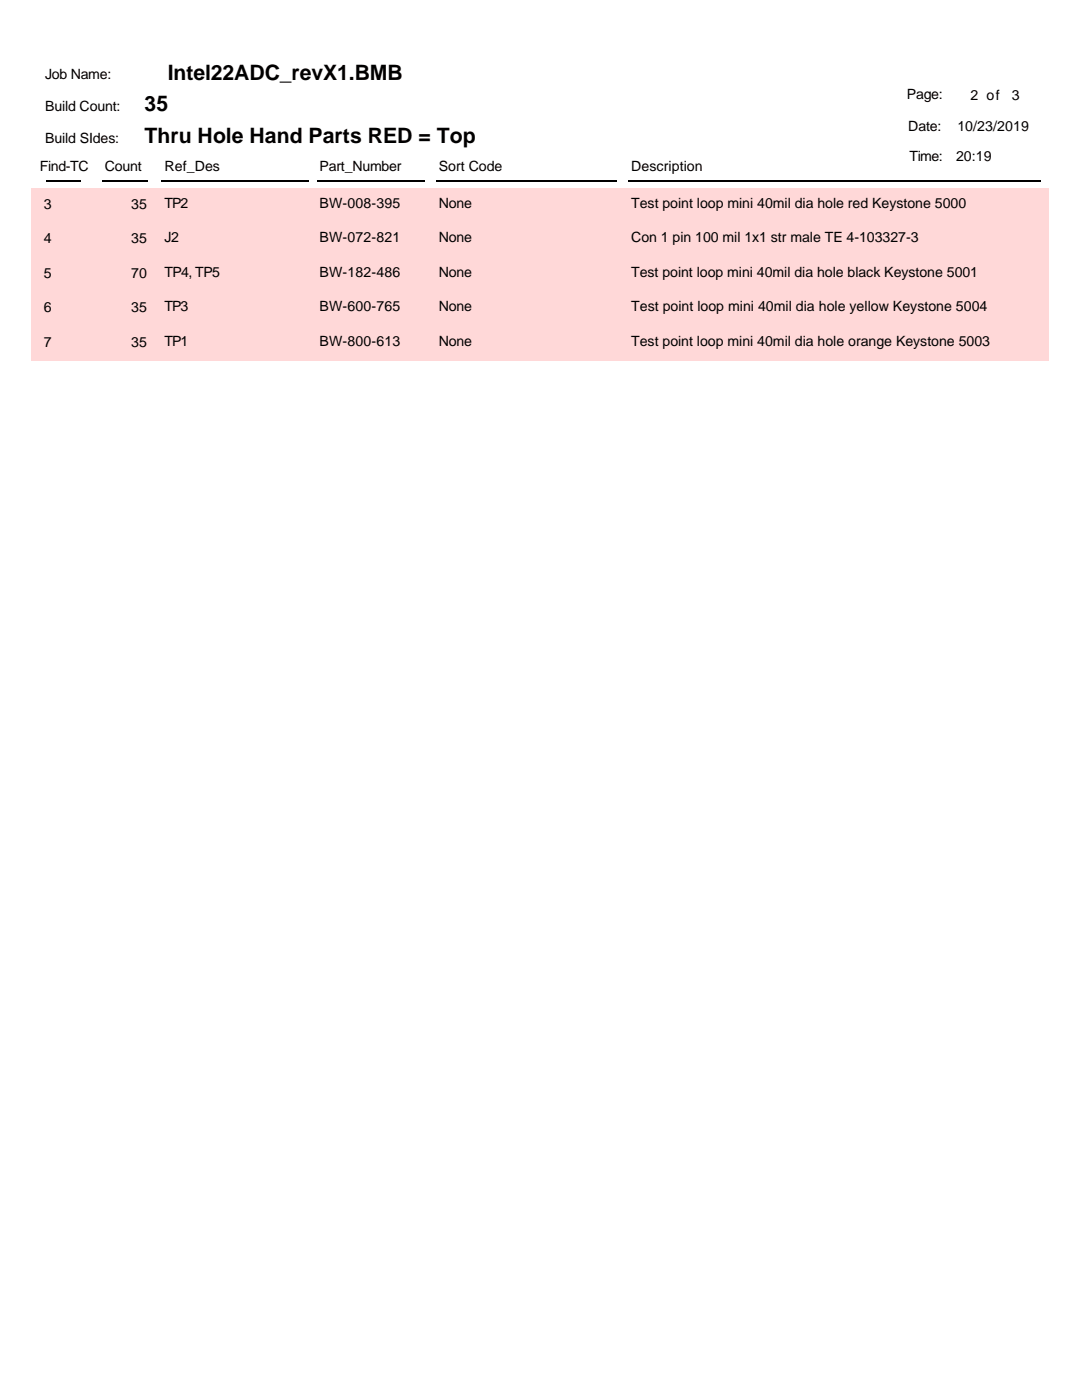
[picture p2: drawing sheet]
<svg xmlns="http://www.w3.org/2000/svg" width="216mm" height="279mm" viewBox="0 0 216 279" stroke-linecap="round" stroke-linejoin="round" font-family="sans-serif">
<defs><g id="words">
<g font-size="4.2">
<text x="33.5" y="15.9">Intel22ADC_revX1.BMB</text>
<text x="28.8" y="22.2">35</text>
<text x="28.8" y="28.6">Thru Hole Hand Parts RED = Top</text>
</g>
<g font-size="2.8">
<text x="9" y="15.8">Job Name:</text>
<text x="9" y="22.1">Build Count:</text>
<text x="181" y="19.8">Page:</text>
<text x="193.7" y="20">2 of</text>
<text x="201.9" y="20">3</text>
<text x="9" y="28.5">Build SIdes:</text>
<text x="181.2" y="26.1">Date:</text>
<text x="191" y="26.1">10/23/2019</text>
<text x="7.9" y="34">Find-TC</text>
<text x="20.9" y="34">Count</text>
<text x="32.8" y="34">Ref_Des</text>
<text x="63.8" y="34">Part_Number</text>
<text x="87.6" y="34">Sort Code</text>
<text x="125.9" y="34">Description</text>
<text x="181.5" y="32.2">Time:</text>
<text x="190.8" y="32.2">20:19</text>
<text x="8.7" y="41.7">3</text>
<text x="26.2" y="41.7">35</text>
<text x="32.8" y="41.5">TP2</text>
<text x="63.8" y="41.5">BW-008-395</text>
<text x="87.6" y="41.5">None</text>
<text x="125.9" y="41.5">Test point loop mini 40mil dia hole red Keystone 5000</text>
<text x="8.7" y="48.6">4</text>
<text x="26.2" y="48.6">35</text>
<text x="32.8" y="48.3">J2</text>
<text x="63.8" y="48.3">BW-072-821</text>
<text x="87.6" y="48.3">None</text>
<text x="125.9" y="48.3">Con 1 pin 100 mil 1x1 str male TE 4-103327-3</text>
<text x="8.7" y="55.5">5</text>
<text x="26.2" y="55.5">70</text>
<text x="32.8" y="55.2">TP4, TP5</text>
<text x="63.8" y="55.2">BW-182-486</text>
<text x="87.6" y="55.2">None</text>
<text x="125.9" y="55.2">Test point loop mini 40mil dia hole black Keystone 5001</text>
<text x="8.7" y="62.4">6</text>
<text x="26.2" y="62.4">35</text>
<text x="32.8" y="62.1">TP3</text>
<text x="63.8" y="62.1">BW-600-765</text>
<text x="87.6" y="62.1">None</text>
<text x="125.9" y="62.1">Test point loop mini 40mil dia hole yellow Keystone 5004</text>
<text x="8.7" y="69.2">7</text>
<text x="26.2" y="69.2">35</text>
<text x="32.8" y="69">TP1</text>
<text x="63.8" y="69">BW-800-613</text>
<text x="87.6" y="69">None</text>
<text x="125.9" y="69">Test point loop mini 40mil dia hole orange Keystone 5003</text>
</g>
</g></defs>
<path d="M9.3 36.1h6.8M20.4 36.1h9M32.3 36.1h29.3M63.2 36.1h21.5M87 36.1h36M125.4 36.1h82.3" fill="none" stroke="#000" stroke-width=".26"/>
<g fill="#ffd8d8">
<path d="M6.3 37.6h203v6.8h-203z"/>
<path d="M6.3 44.4h203v6.9h-203z"/>
<path d="M6.3 51.3h203v6.9h-203z"/>
<path d="M6.3 58.2h203v6.9h-203z"/>
<path d="M6.3 65.1h203v6.9h-203z"/>
</g>
<use href="#words"/>
</svg>
